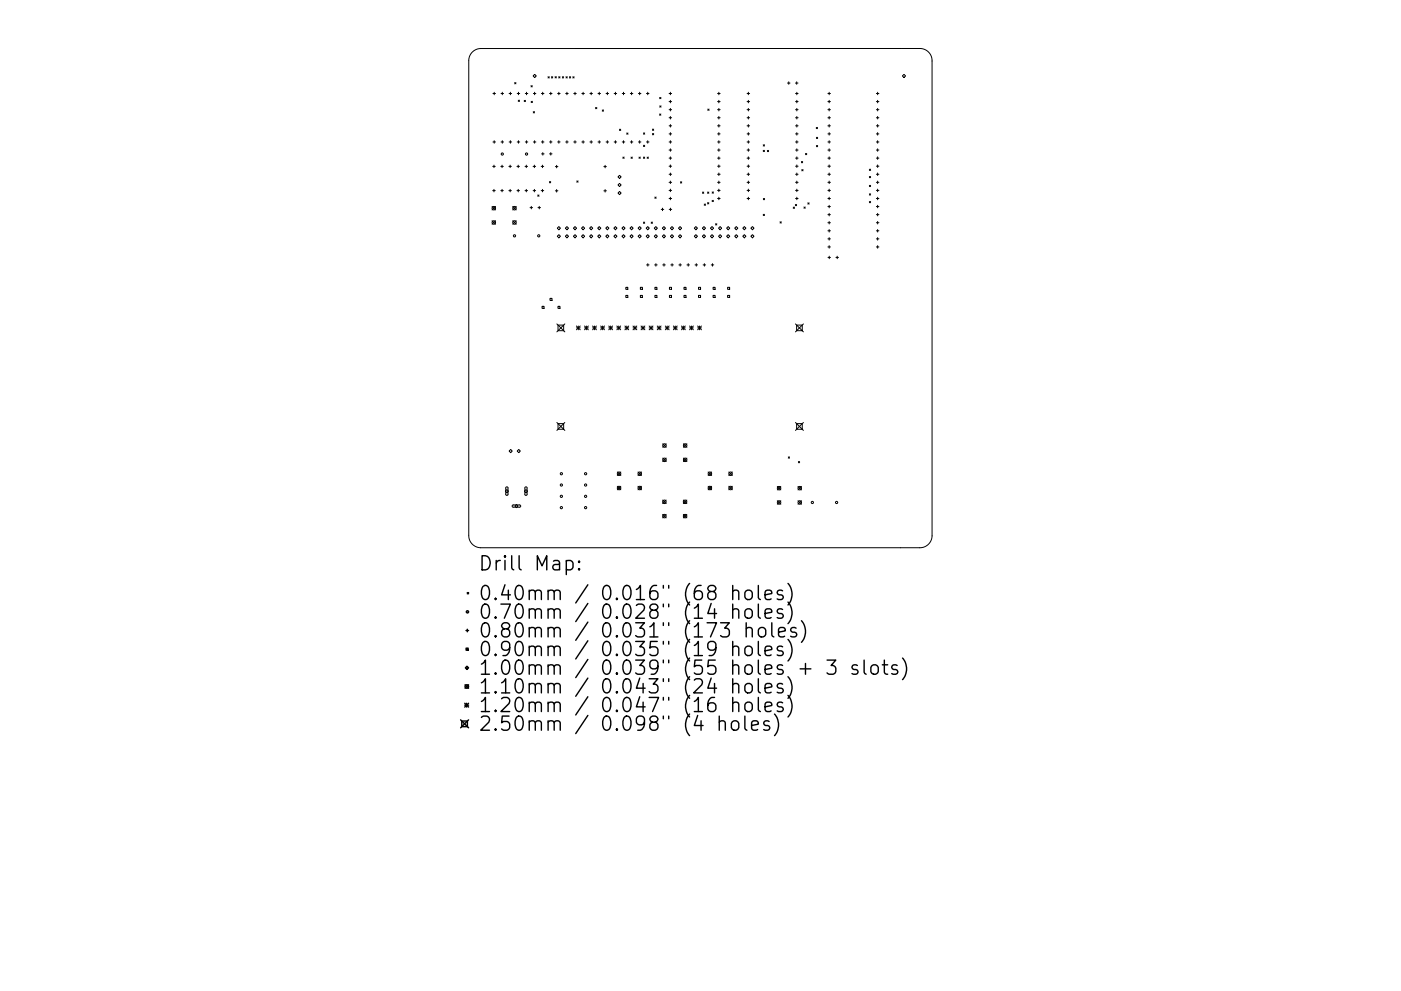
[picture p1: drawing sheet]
<svg xmlns="http://www.w3.org/2000/svg" width="297mm" height="210mm" viewBox="0 0 297 210" stroke-linecap="round" stroke-linejoin="round" font-family="sans-serif">
<defs><g id="words">
<g font-size="4.2">
<text x="101.3" y="121.1">Drill Map:</text>
<text x="101.3" y="127.4">0.40mm / 0.016&quot; (68 holes)</text>
<text x="101.3" y="131.3">0.70mm / 0.028&quot; (14 holes)</text>
<text x="101.3" y="135.3">0.80mm / 0.031&quot; (173 holes)</text>
<text x="101.3" y="139.2">0.90mm / 0.035&quot; (19 holes)</text>
<text x="101.3" y="143.2">1.00mm / 0.039&quot; (55 holes + 3 slots)</text>
<text x="101.3" y="147.2">1.10mm / 0.043&quot; (24 holes)</text>
<text x="101.3" y="151.1">1.20mm / 0.047&quot; (16 holes)</text>
<text x="101.3" y="155.1">2.50mm / 0.098&quot; (4 holes)</text>
</g>
</g></defs>
<g fill="none" stroke="#000" stroke-width=".21">
<path d="M100.2 11l1-.6 .8-.1h93.1a2.57 2.57 0 0 1 2.5 2.6v100.8a2.57 2.57 0 0 1-2.6 2.5h-93.1a2.57 2.57 0 0 1-2.5-2.6v-100.8l.2-.9zM104.5 19.8h.6M104.8 19.6v.5M106.2 19.8h.6M106.5 19.6v.5M107.9 19.8h.6M108.2 19.6v.5M109.1 17.5l.3 .3M109.4 17.5l-.3 .3M109.7 19.8h.5M109.9 19.6v.5M111.4 19.8h.5"/>
<path d="M111.6 19.6v.5M112.6 18.2l.3 .2M112.9 18.2l-.3 .2M113.1 19.8h.5M113.3 19.6v.5M113.4 15.8l.3 .3-.3 .4-.4-.4zM114.8 19.8h.5M115.1 19.6v.5M116.2 16.3l.3 .2M116.5 16.3l-.3 .2M116.5 19.8h.5M116.8 19.6v.5"/>
<path d="M116.9 16.3l.3 .2M117.2 16.3l-.3 .2M117.7 16.3l.3 .2M118 16.3l-.3 .2M118.2 19.8h.6M118.5 16.3l.2 .2M118.5 19.6v.5M118.7 16.3l-.2 .2M119.2 16.3l.3 .2M119.5 16.3l-.3 .2M119.9 19.8h.6M120 16.3l.3 .2"/>
<path d="M120.2 19.6v.5M120.3 16.3l-.3 .2M120.7 16.3l.3 .2M121 16.3l-.3 .2M121.5 16.3l.2 .2M121.6 19.8h.6M121.7 16.3l-.2 .2M121.9 19.6v.5M123.4 19.8h.5M123.6 19.6v.5M125.1 19.8h.5M125.3 19.6v.5"/>
<path d="M126.8 19.8h.5M127.1 19.6v.5M128.5 19.8h.5M128.8 19.6v.5M130.2 19.8h.6M130.5 19.6v.5M131.9 19.8h.6M132.2 19.6v.5M133.6 19.8h.6M133.9 19.6v.5M135.4 19.8h.5M135.6 19.6v.5"/>
<path d="M137.1 19.8h.5M137.3 19.6v.5M141.9 19.8h.5M142.1 19.6v.5M152.1 19.8h.6M152.4 19.6v.5M158.4 19.8h.5M158.7 19.6v.5M167 17.6h.5M167.2 17.4v.5M168.6 17.6h.6M168.7 19.8h.5"/>
<path d="M168.9 17.4v.5M168.9 19.6v.5M175.5 19.8h.6M175.8 19.6v.5M185.8 19.8h.5M186.1 19.6v.5M191.7 15.8l.3 .3-.3 .4-.4-.4zM104.5 35.3h.5M104.5 30.1h.6M104.7 35v.6M104.8 29.9v.5M106.2 35.3h.5"/>
<path d="M106.2 30.1h.6M106.4 35v.6M106.5 29.9v.5M107.9 35.3h.5M107.9 30.1h.6M108.2 35v.6M108.2 29.9v.5M109.6 35.3h.5M109.7 30.1h.5M109.9 35v.6M109.9 21.3l.2 .2M109.9 29.9v.5"/>
<path d="M110.1 21.3l-.2 .2M111.1 21.3l.3 .3M111.3 35.3h.6M111.4 30.1h.5M111.4 21.3l-.3 .3M111.6 35v.6M111.6 29.9v.5M112.6 21.5l.3 .3M112.9 21.5l-.3 .3M113 35.3h.6M113.1 23.7l.2 .3M113.1 30.1h.5"/>
<path d="M113.3 35v.6M113.3 23.7l-.2 .3M113.3 29.9v.5M114.7 35.3h.6M114.8 30.1h.5M114.8 32.6h.6M115 35v.6M115.1 29.9v.5M115.1 32.4v.5M116.5 38.5l.3 .3M116.5 30.1h.5M116.5 32.6h.5"/>
<path d="M116.8 38.5l-.3 .3M116.8 29.9v.5M116.8 32.4v.5M117.7 35.3h.6M118 35.1v.5M118.2 30.1h.6M118.5 29.9v.5M119.9 30.1h.6M120.2 29.9v.5M121.6 30.1h.6M121.9 29.9v.5M122.3 38.4l.3 .3"/>
<path d="M122.6 38.4l-.3 .3M123.4 30.1h.5M123.6 29.9v.5M125.1 30.1h.5M125.3 29.9v.5M126.3 22.8l.2 .3M126.5 22.8l-.2 .3M126.8 30.1h.5M127.1 29.9v.5M127.7 23.3l.3 .3M128 23.3l-.3 .3M128 35.3h.6"/>
<path d="M128.3 35.1v.5M128.5 30.1h.5M128.8 29.9v.5M130.2 30.1h.6M130.5 29.9v.5M131 37.5l.4-.3 .3 .3-.3 .4zM131 39.2l.4-.3 .3 .3-.3 .4zM131.3 27.4l.3 .3M131.6 27.4l-.3 .3M131.9 30.1h.6M132.1 33.3l.2 .3M132.2 29.9v.5"/>
<path d="M132.3 33.3l-.2 .3M132.9 28.2l.2 .3M133.1 28.2l-.2 .3M133.6 30.1h.6M133.8 33.3l.3 .3M133.9 29.9v.5M134.1 33.3l-.3 .3M135.4 30.1h.5M135.5 33.3l.2 .3M135.6 29.9v.5M135.7 33.3l-.2 .3M136.4 30.8l.3 .3"/>
<path d="M136.4 33.3l.3 .3M136.4 28.2l.3 .3M136.7 30.8l-.3 .3M136.7 33.3l-.3 .3M136.7 28.2l-.3 .3M137.1 30.1h.5M137.2 33.3l.3 .3M137.3 29.9v.5M137.5 33.3l-.3 .3M138.3 27.4l.3 .3M138.3 28.3l.3 .3M138.6 27.4l-.3 .3"/>
<path d="M138.6 28.3l-.3 .3M139.8 24.2l.3 .3M139.9 20.7l.2 .2M139.9 22.5l.3 .2M140.1 24.2l-.3 .3M140.1 20.7l-.2 .2M140.2 22.5l-.3 .2M141.9 21.6h.5M141.9 23.3h.5M141.9 25h.5M141.9 26.7h.5M141.9 28.4h.5"/>
<path d="M141.9 30.1h.5M141.9 31.8h.5M141.9 33.5h.5M141.9 35.3h.5M141.9 37h.5M141.9 38.7h.5M142.1 21.3v.5M142.1 23v.5M142.1 24.7v.6M142.1 26.4v.6M142.1 28.1v.6M142.1 29.9v.5"/>
<path d="M142.1 31.6v.5M142.1 33.3v.5M142.1 35v.5M142.1 36.7v.5M142.1 38.4v.6M144.3 38.6l.2 .2M144.5 38.6l-.2 .2M150.1 23.1l.2 .3M150.3 23.1l-.2 .3M152.1 21.6h.6M152.1 23.3h.6M152.1 25h.6"/>
<path d="M152.1 26.7h.6M152.1 28.4h.6M152.1 30.1h.6M152.1 31.8h.6M152.1 33.5h.6M152.1 35.3h.6M152.1 37h.6M152.1 38.7h.6M152.4 21.3v.5M152.4 23v.5M152.4 24.7v.6M152.4 26.4v.6"/>
<path d="M152.4 28.1v.6M152.4 29.9v.5M152.4 31.6v.5M152.4 33.3v.5M152.4 35v.5M152.4 36.7v.5M152.4 38.4v.6M158.4 21.6h.5M158.4 23.3h.5M158.4 25h.5M158.4 26.7h.5M158.4 28.4h.5"/>
<path d="M158.4 30.1h.5M158.4 31.8h.5M158.4 33.5h.5M158.4 35.3h.5M158.4 37h.5M158.4 38.7h.5M158.7 21.3v.5M158.7 23v.5M158.7 24.7v.6M158.7 26.4v.6M158.7 28.1v.6M158.7 29.9v.5"/>
<path d="M158.7 31.6v.5M158.7 33.3v.5M158.7 35v.5M158.7 36.7v.5M158.7 38.4v.6M161.8 31.9l.3 .3M161.8 30.7l.3 .3M162.1 31.9l-.3 .3M162.1 30.7l-.3 .3M162.7 31.9l.3 .3M163 31.9l-.3 .3M168.7 21.6h.5"/>
<path d="M168.7 23.3h.5M168.7 25h.5M168.7 26.7h.5M168.7 28.4h.5M168.7 30.1h.5M168.7 31.8h.5M168.7 33.5h.5M168.7 35.3h.5M168.7 37h.5M168.7 38.7h.5M168.9 21.3v.5M168.9 23v.5"/>
<path d="M168.9 24.7v.6M168.9 26.4v.6M168.9 28.1v.6M168.9 29.9v.5M168.9 31.6v.5M168.9 33.3v.5M168.9 35v.5M168.9 36.7v.5M168.9 38.4v.6M169.9 34.3l.3 .2M170 36l.3 .3M170.2 34.3l-.3 .2"/>
<path d="M170.3 36l-.3 .3M170.8 32.6l.2 .2M171 32.6l-.2 .2M173.1 27l.2 .3M173.1 29.1l.3 .3M173.1 30.9l.3 .2M173.3 27l-.2 .3M173.4 30.9l-.3 .2M173.4 29.1l-.3 .3M175.5 21.6h.6M175.5 23.3h.6M175.5 25h.6"/>
<path d="M175.5 26.7h.6M175.5 28.4h.6M175.5 30.1h.6M175.5 31.8h.6M175.5 33.5h.6M175.5 35.3h.6M175.5 37h.6M175.5 38.7h.6M175.8 21.3v.5M175.8 23v.5M175.8 24.7v.6M175.8 26.4v.6"/>
<path d="M175.8 28.1v.6M175.8 29.9v.5M175.8 31.6v.5M175.8 33.3v.5M175.8 35v.5M175.8 36.7v.5M175.8 38.4v.6M184.3 35.9l.3 .3M184.3 37.4l.3 .3M184.3 39.3l.3 .3M184.6 35.9l-.3 .3M184.6 37.4l-.3 .3"/>
<path d="M184.6 39.3l-.3 .3M185.8 21.6h.5M185.8 23.3h.5M185.8 25h.5M185.8 26.7h.5M185.8 28.4h.5M185.8 30.1h.5M185.8 31.8h.5M185.8 33.5h.5M185.8 35.3h.5M185.8 37h.5M185.8 38.7h.5"/>
<path d="M186.1 21.3v.5M186.1 23v.5M186.1 24.7v.6M186.1 26.4v.6M186.1 28.1v.6M186.1 29.9v.5M186.1 31.6v.5M186.1 33.3v.5M186.1 35v.5M186.1 36.7v.5M186.1 38.4v.6M104.3 43.8l.8 .7"/>
<path d="M104.3 46.8l.8 .8M104.5 40.4h.5M104.7 40.2v.5M105.1 43.8l-.8 .7M105.1 46.8l-.8 .8M106.2 40.4h.5M106.4 40.2v.5M107.9 40.4h.5M108.2 40.2v.5M108.7 43.8l.8 .7M108.7 46.8l.8 .8M109.5 43.8l-.8 .7"/>
<path d="M109.5 46.8l-.8 .8M109.6 40.4h.5M109.9 40.2v.5M111.3 40.4h.6M111.6 40.2v.5M112.4 44.1h.5M112.6 43.8v.5M113 40.4h.6M113.3 40.2v.5M114 41.4l.3 .2M114.1 44.1h.5M114.3 41.4l-.3 .2"/>
<path d="M114.3 43.8v.5M114.7 40.4h.6M115 40.2v.5M117.7 40.5h.6M118 40.2v.6M118.2 48.4l.3-.3 .3 .3-.3 .3zM118.2 50.1l.3-.3 .3 .3-.3 .4zM119.9 48.4l.3-.3 .3 .3-.3 .3zM119.9 50.1l.3-.3 .3 .3-.3 .4zM121.6 48.4l.3-.3 .4 .3-.4 .3zM121.6 50.1l.3-.3 .4 .3-.4 .4zM123.3 48.4l.3-.3 .4 .3-.4 .3z"/>
<path d="M123.3 50.1l.3-.3 .4 .3-.4 .4zM125 48.4l.3-.3 .4 .3-.4 .3zM125 50.1l.3-.3 .4 .3-.4 .4zM127.1 48.1l.3 .3-.3 .3-.4-.3zM127.1 49.8l.3 .3-.3 .4-.4-.4zM128 40.5h.6M128.3 40.2v.6M128.8 48.1l.3 .3-.3 .3-.4-.3zM128.8 49.8l.3 .3-.3 .4-.4-.4zM130.5 48.1l.3 .3-.3 .3-.4-.3zM130.5 49.8l.3 .3-.3 .4-.4-.4zM131 41l.4-.4 .3 .4-.3 .3z"/>
<path d="M132.2 48.1l.3 .3-.3 .3-.3-.3zM132.2 49.8l.3 .3-.3 .4-.3-.4zM133.9 48.1l.3 .3-.3 .3-.3-.3zM133.9 49.8l.3 .3-.3 .4-.3-.4zM135.6 48.1l.4 .3-.4 .3-.3-.3zM135.6 49.8l.4 .3-.4 .4-.3-.4zM136.4 47.1l.3 .3M136.7 47.1l-.3 .3M137.1 56.2h.5M137.3 48.1l.4 .3-.4 .3-.3-.3zM137.3 49.8l.4 .3-.4 .4-.3-.4zM137.4 55.9v.6"/>
<path d="M138.1 47.1l.2 .3M138.3 47.1l-.2 .3M138.7 48.4l.3-.3 .4 .3-.4 .3zM138.7 50.1l.3-.3 .4 .3-.4 .4zM138.8 56.2h.5M138.8 41.8l.3 .3M139.1 55.9v.6M139.1 41.8l-.3 .3M140.2 44.4h.5M140.4 48.4l.4-.3 .3 .3-.3 .3zM140.4 50.1l.4-.3 .3 .3-.3 .4zM140.5 44.2v.5"/>
<path d="M140.5 56.2h.5M140.8 55.9v.6M141.9 40.4h.5M141.9 42.1h.5M141.9 44.4h.5M142.1 40.1v.6M142.1 41.8v.6M142.1 48.4l.4-.3 .3 .3-.3 .3zM142.1 50.1l.4-.3 .3 .3-.3 .4zM142.1 44.2v.5M142.2 56.2h.6M142.5 55.9v.6"/>
<path d="M143.8 48.4l.4-.3 .3 .3-.3 .3zM143.8 50.1l.4-.3 .3 .3-.3 .4zM143.9 56.2h.6M144.2 55.9v.6M145.6 56.2h.6M145.9 55.9v.6M147.2 48.4l.3-.3 .4 .3-.4 .3zM147.2 50.1l.3-.3 .4 .3-.4 .4zM147.4 56.2h.5M147.6 55.9v.6M148.9 48.4l.4-.3 .3 .3-.3 .3zM148.9 50.1l.4-.3 .3 .3-.3 .4z"/>
<path d="M148.9 40.7l.3 .3M149.1 56.2h.5M149.2 40.7l-.3 .3M149.3 43.3l.3 .3M149.3 55.9v.6M149.6 43.3l-.3 .3M150 40.7l.3 .3M150 43l.3 .3M150.3 40.7l-.3 .3M150.3 43l-.3 .3M150.6 48.4l.4-.3 .3 .3-.3 .3zM150.6 50.1l.4-.3 .3 .3-.3 .4z"/>
<path d="M150.8 56.2h.5M151 42.5l.3 .3M151 40.7l.3 .3M151.1 55.9v.6M151.3 42.5l-.3 .3M151.3 40.7l-.3 .3M151.7 47.5l.3 .2M152 47.5l-.3 .2M152.1 40.4h.6M152.1 42.1h.6M152.3 48.4l.4-.3 .3 .3-.3 .3zM152.3 50.1l.4-.3 .3 .3-.3 .4z"/>
<path d="M152.4 40.1v.6M152.4 41.8v.6M154.1 48.4l.3-.3 .3 .3-.3 .3zM154.1 50.1l.3-.3 .3 .3-.3 .4zM155.8 48.4l.3-.3 .3 .3-.3 .3zM155.8 50.1l.3-.3 .3 .3-.3 .4zM157.5 48.4l.3-.3 .4 .3-.4 .3zM157.5 50.1l.3-.3 .4 .3-.4 .4zM158.4 40.4h.5M158.4 42.1h.5M158.7 40.1v.6M158.7 41.8v.6"/>
<path d="M159.2 48.4l.3-.3 .4 .3-.4 .3zM159.2 50.1l.3-.3 .4 .3-.4 .4zM161.8 45.5l.3 .2M161.8 42.1l.3 .3M162.1 45.5l-.3 .2M162.1 42.1l-.3 .3M165.4 47.1l.3 .2M165.7 47.1l-.3 .2M168.2 43.9l.3 .3M168.5 43.9l-.3 .3M168.6 43.4l.3 .2M168.7 40.4h.5"/>
<path d="M168.7 42.1h.5M168.9 43.4l-.3 .2M168.9 40.1v.6M168.9 41.8v.6M170.5 43.9l.2 .3M170.7 43.9l-.2 .3M171.3 43l.2 .3M171.5 43l-.2 .3M175.5 40.4h.6M175.5 42.1h.6M175.5 43.8h.6M175.5 45.5h.6"/>
<path d="M175.5 47.3h.6M175.5 49h.6M175.5 50.7h.6M175.5 52.4h.6M175.5 54.6h.6M175.8 40.1v.6M175.8 41.8v.6M175.8 43.6v.5M175.8 45.3v.5M175.8 47v.5M175.8 48.7v.5M175.8 50.4v.5"/>
<path d="M175.8 52.1v.6M175.8 54.4v.5M177.2 54.6h.6M177.5 54.4v.5M184.3 41.1l.3 .3M184.3 42.7l.3 .3M184.6 41.1l-.3 .3M184.6 42.7l-.3 .3M185.8 40.4h.5M185.8 42.1h.5M185.8 43.8h.5M185.8 45.5h.5"/>
<path d="M185.8 47.3h.5M185.8 49h.5M185.8 50.7h.5M185.8 52.4h.5M186.1 40.1v.6M186.1 41.8v.6M186.1 43.6v.5M186.1 45.3v.5M186.1 47v.5M186.1 48.7v.5M186.1 50.4v.5M186.1 52.1v.6"/>
<path d="M114.9 65h.5v.4h-.5zM116.6 63.3h.4v.4h-.4zM118.1 68.7l1.7 1.7M118.3 65h.4v.4h-.4zM118.3 69h1.2v1.2h-1.2zM119.8 68.7l-1.7 1.7M122.2 69.2l.8 .8M122.2 69.6h.8M122.6 69.2v.8M123 69.2l-.8 .8M123.9 69.6h.8M123.9 69.2l.8 .8"/>
<path d="M124.3 69.2v.8M124.7 69.2l-.8 .8M125.6 69.6h.8M125.6 69.2l.8 .8M126 69.2v.8M126.4 69.2l-.8 .8M127.4 69.6h.8M127.4 69.2l.8 .8M127.8 69.2v.8M128.2 69.2l-.8 .8M129.1 69.6h.8M129.1 69.2l.8 .8"/>
<path d="M129.5 69.2v.8M129.9 69.2l-.8 .8M130.8 69.6h.8M130.8 69.2l.8 .8M131.2 69.2v.8M131.6 69.2l-.8 .8M132.5 69.6h.8M132.5 69.2l.8 .8M132.7 61h.4v.4h-.4zM132.7 62.7h.4v.4h-.4zM132.9 69.2v.8M133.3 69.2l-.8 .8"/>
<path d="M134.2 69.6h.8M134.2 69.2l.8 .8M134.6 69.2v.8M135 69.2l-.8 .8M135.8 61h.4v.4h-.4zM135.8 62.7h.4v.4h-.4zM135.9 69.6h.8M135.9 69.2l.8 .8M136.3 69.2v.8M136.7 69.2l-.8 .8M137.6 69.6h.8M137.6 69.2l.8 .8"/>
<path d="M138 69.2v.8M138.4 69.2l-.8 .8M138.9 61h.4v.4h-.4zM138.9 62.7h.4v.4h-.4zM139.3 69.6h.9M139.3 69.2l.9 .8M139.8 69.2v.8M140.2 69.2l-.9 .8M141.1 69.6h.8M141.1 69.2l.8 .8M141.5 69.2v.8M141.9 69.2l-.8 .8"/>
<path d="M141.9 61h.5v.4h-.5zM141.9 62.7h.5v.4h-.5zM142.8 69.6h.8M142.8 69.2l.8 .8M143.2 69.2v.8M143.6 69.2l-.8 .8M144.5 69.6h.8M144.5 69.2l.8 .8M144.9 69.2v.8M145 61h.4v.4h-.4zM145 62.7h.4v.4h-.4zM145.3 69.2l-.8 .8"/>
<path d="M146.2 69.6h.8M146.2 69.2l.8 .8M146.6 69.2v.8M147 69.2l-.8 .8M147.9 69.6h.8M147.9 69.2l.8 .8M148.1 61h.4v.4h-.4zM148.1 62.7h.4v.4h-.4zM148.3 69.2v.8M148.7 69.2l-.8 .8M151.2 61h.4v.4h-.4zM151.2 62.7h.4v.4h-.4z"/>
<path d="M154.3 61h.4v.4h-.4zM154.3 62.7h.4v.4h-.4zM168.7 68.7l1.6 1.7M168.9 69h1.2v1.2h-1.2zM170.3 68.7l-1.6 1.7M107.9 95.7l.4-.3 .3 .3-.3 .3zM109.7 95.7l.3-.3 .3 .3-.3 .3zM118.1 89.6l1.7 1.7M118.3 89.9h1.2v1.2h-1.2zM119.8 89.6l-1.7 1.7M140.5 94.2l.8 .7M140.5 97.2l.8 .7"/>
<path d="M141.3 94.2l-.8 .7M141.3 97.2l-.8 .7M144.9 94.2l.7 .7M144.9 97.2l.7 .7M145.6 94.2l-.7 .7M145.6 97.2l-.7 .7M167.1 96.9l.3 .3M167.4 96.9l-.3 .3M168.7 89.6l1.6 1.7M168.9 89.9h1.2v1.2h-1.2zM169.3 97.9l.2 .3M169.5 97.9l-.2 .3"/>
<path d="M170.3 89.6l-1.6 1.7M107.1 104.2l.4-.3 .3 .3-.3 .3zM107.3 103.4l.3-.1 .1 .2v1.4l-.2 .2-.3-.2zM108.7 107.2l1.5-.1 .2 .3-.2 .2h-1.4l-.2-.1zM109.2 107.4l.3-.4 .3 .4-.3 .3zM111.2 104.2l.3-.3 .4 .3-.4 .3zM111.3 103.4l.3-.1 .2 .2v1.4l-.3 .2-.2-.2zM130.9 100.1l.7 .8M130.9 103.2l.7 .7M131.6 100.1l-.7 .8M131.6 103.2l-.7 .7M135.3 100.1l.7 .8"/>
<path d="M135.3 103.2l.7 .7M136 100.1l-.7 .8M136 103.2l-.7 .7M140.5 106.1l.7 .7M140.5 109.1l.7 .8M141.2 106.1l-.7 .7M141.2 109.1l-.7 .8M144.9 106.1l.7 .7M144.9 109.1l.7 .8M145.6 106.1l-.7 .7M145.6 109.1l-.7 .8M150.1 100.1l.8 .8"/>
<path d="M150.1 103.2l.8 .7M150.9 100.1l-.8 .8M150.9 103.2l-.8 .7M154.5 100.1l.8 .8M154.5 103.2l.8 .7M155.3 100.1l-.8 .8M155.3 103.2l-.8 .7M164.8 103.2l.7 .7M164.8 106.2l.7 .8M165.5 103.2l-.7 .7M165.5 106.2l-.7 .8M169.2 103.2l.7 .7"/>
<path d="M169.2 106.2l.7 .8M169.9 103.2l-.7 .7M169.9 106.2l-.7 .8"/>
<circle cx="106.5" cy="32.7" r=".24"/>
<circle cx="111.6" cy="32.7" r=".24"/>
<circle cx="104.7" cy="44.2" r=".37"/>
<circle cx="104.7" cy="47.2" r=".37"/>
<circle cx="109.1" cy="47.2" r=".37"/>
<circle cx="109.1" cy="44.2" r=".37"/>
<circle cx="109.1" cy="50" r=".24"/>
<circle cx="114.2" cy="50" r=".24"/>
<circle cx="140.9" cy="97.6" r=".37"/>
<circle cx="140.9" cy="94.5" r=".37"/>
<circle cx="145.3" cy="94.5" r=".37"/>
<circle cx="145.3" cy="97.6" r=".37"/>
<circle cx="119" cy="107.7" r=".24"/>
<circle cx="119" cy="105.3" r=".24"/>
<circle cx="119" cy="102.9" r=".24"/>
<circle cx="119" cy="100.5" r=".24"/>
<circle cx="124.2" cy="107.7" r=".24"/>
<circle cx="124.2" cy="105.3" r=".24"/>
<circle cx="124.2" cy="102.9" r=".24"/>
<circle cx="124.2" cy="100.5" r=".24"/>
<circle cx="131.3" cy="103.5" r=".37"/>
<circle cx="131.3" cy="100.5" r=".37"/>
<circle cx="135.6" cy="103.5" r=".37"/>
<circle cx="135.6" cy="100.5" r=".37"/>
<circle cx="140.9" cy="106.5" r=".37"/>
<circle cx="140.9" cy="109.5" r=".37"/>
<circle cx="145.3" cy="109.5" r=".37"/>
<circle cx="145.3" cy="106.5" r=".37"/>
<circle cx="150.5" cy="103.5" r=".37"/>
<circle cx="150.5" cy="100.5" r=".37"/>
<circle cx="154.9" cy="103.5" r=".37"/>
<circle cx="154.9" cy="100.5" r=".37"/>
<circle cx="165.2" cy="106.6" r=".37"/>
<circle cx="165.2" cy="103.6" r=".37"/>
<circle cx="169.6" cy="106.6" r=".37"/>
<circle cx="169.6" cy="103.6" r=".37"/>
<circle cx="172.2" cy="106.6" r=".24"/>
<circle cx="177.4" cy="106.6" r=".24"/>
</g>
<g fill="none" stroke="#000" stroke-width=".3">
<path d="M120.1 119.1l.8-.2 .6 .6v.8l-.3 .5-.3 .1-.8-.1M122.8 119.1l.1 .1-.1 .1-.2-.1 .2-.1v.2M98.8 133.8h.5M98.8 137.5h.5v.4h-.5zM99.1 125.7l.2 .3M99.1 133.5v.5M99.3 125.7l-.2 .3M122.8 120.6l.1 .2-.1 .1-.2-.1 .2-.2v.3M155.4 125.5a.74 .74 0 0 1 1.2 .1v1.6M155.4 129.5a.75 .75 0 0 1 1.2 .1v1.6M155.4 137.4a.75 .75 0 0 1 1.2 .1v1.6M155.4 124.2v3"/>
<path d="M155.4 128.2v3M155.4 136.1v3M158.1 125.5a.81 .81 0 0 1 .8-.3 .81 .81 0 0 1 .6 .6v.8a.81 .81 0 0 1-.8 .6 .81 .81 0 0 1-.8-.6v-.8zM158.1 129.5a.81 .81 0 0 1 .8-.3 .81 .81 0 0 1 .6 .5v.9a.81 .81 0 0 1-.8 .6 .81 .81 0 0 1-.8-.6v-.9zM158.1 137.4a.81 .81 0 0 1 .8-.3 .81 .81 0 0 1 .6 .6v.8a.81 .81 0 0 1-.8 .6 .81 .81 0 0 1-.8-.6v-.8zM158.2 133.4a.74 .74 0 0 1 1.3 .2v1.5M158.2 132.1v3M160.8 124.2v2.6l.4 .4M160.8 128.2v2.5l.4 .5M160.8 136.1v2.6l.4 .4M160.9 133.4a.81 .81 0 0 1 .8-.3 .81 .81 0 0 1 .7 .6v.9a.81 .81 0 0 1-.8 .6 .81 .81 0 0 1-.8-.6v-.9zM162.2 126.2l1.4-.3-.1-.5-.9-.2-.4 .4v1.2l.2 .3 .2 .1 .9-.1"/>
<path d="M162.2 130.2l1.4-.3-.1-.6-.9-.1-.4 .4v1.1l.2 .3 .2 .2 .9-.2M162.2 138.1l1.4-.3-.1-.6-.9-.1-.4 .4v1.2l.2 .2 .2 .2 .9-.2M163.6 132.1v2.6l.5 .4M165.1 134.1l1.4-.3-.1-.5-.9-.2-.4 .5v1.1l.1 .3 .3 .1 .9-.1M165.9 125.4l-.7-.2-.4 .4 .1 .5 1 .3 .2 .2-.2 .5-.3 .1-.8-.1M165.9 129.3l-.7-.1-.4 .4 .1 .4 1 .3 .2 .3-.2 .4-.3 .2-.8-.2M165.9 137.2l-.7-.1-.4 .4 .1 .4 1 .3 .2 .3-.2 .4-.3 .2-.8-.2M167.1 123.8a3.4 3.4 0 0 1 0 4.6M167.1 127.7a3.4 3.4 0 0 1 0 4.6M167.1 135.7a3.4 3.4 0 0 1 0 4.5M168.8 133.3l-.7-.2-.5 .5 .2 .4 1 .3 .1 .3-.1 .4-.3 .1-.9-.1M169.9 131.7a3.4 3.4 0 0 1 0 4.6"/>
<path d="M191.4 139.6a3.4 3.4 0 0 1 0 4.6M97.7 152.7l1.6 1.7M97.9 153h1.2v1.2h-1.2zM98.5 149.2l.8 .8M98.5 149.6h.8M98.6 145.3l.7 .7M98.7 141.7l.3-.3 .3 .3-.3 .3zM98.9 149.2v.8M99.3 145.3l-.7 .7M99.3 149.2l-.8 .8M99.3 152.7l-1.6 1.7M152.5 153.2a.74 .74 0 0 1 1.3 .2v1.5"/>
<path d="M152.5 151.9v3M155.4 145.3a.75 .75 0 0 1 1.2 .1v1.6M155.4 149.3a.75 .75 0 0 1 1.2 .1v1.6M155.4 153.1a.81 .81 0 0 1 1.2 .4v.9a.81 .81 0 0 1-.7 .6 .81 .81 0 0 1-.8-.6v-.9zM155.4 144v3M155.4 148v3M157.9 151.9v2.6l.5 .4M158.1 145.3a.81 .81 0 0 1 .8-.3 .81 .81 0 0 1 .6 .6v.8a.81 .81 0 0 1-.8 .6 .81 .81 0 0 1-.8-.6v-.8zM158.1 149.3a.81 .81 0 0 1 .8-.3 .81 .81 0 0 1 .6 .5v.9a.81 .81 0 0 1-.8 .6 .81 .81 0 0 1-.8-.6v-.9zM159.4 153.9l1.4-.3-.2-.5-.8-.2-.4 .5v1.1l.1 .3 .3 .1 .8-.1M160.8 144v2.6l.4 .4M160.8 148v2.5l.4 .5"/>
<path d="M162.2 146l1.4-.3-.1-.5-.9-.2-.4 .4v1.2l.2 .3 .2 .1 .9-.1M162.2 150l1.4-.3-.1-.6-.9-.1-.4 .4v1.1l.2 .3 .2 .2 .9-.2M163.1 153.1l-.7-.2-.5 .5 .2 .4 1 .3 .1 .3-.1 .4-.3 .1-.9-.1M164.2 151.5a3.4 3.4 0 0 1 0 4.6M165.9 145.2l-.7-.2-.4 .4 .1 .5 1 .3 .2 .2-.2 .5-.3 .1-.8-.1M165.9 149.1l-.7-.1-.4 .4 .1 .4 1 .3 .2 .3-.2 .4-.3 .2-.8-.2M167.1 143.6a3.4 3.4 0 0 1 0 4.6M167.1 147.5a3.4 3.4 0 0 1 0 4.6M169.6 141.9h2.3M170.8 140.8v2.2M175.4 140h1.8l-1 1.2a.81 .81 0 0 1 1 .6v.7l-.3 .4-.3 .1h-.8l-.4-.2M181.8 141.2l-.7-.2-.5 .5 .2 .4 1 .3 .1 .3-.1 .4-.3 .1-.9-.1"/>
<path d="M183.2 140v2.6l.4 .4M184.8 141.3a.81 .81 0 0 1 .8-.3 .81 .81 0 0 1 .6 .6v.9a.81 .81 0 0 1-.8 .6 .81 .81 0 0 1-.8-.6v-.9zM187.1 141h1.1M187.5 140v2.6l.1 .3 .6 .1M190.2 141.2l-.7-.2-.4 .5 .1 .4 1 .3 .2 .3-.2 .4-.3 .1-.8-.1"/>
<circle cx="99.1" cy="129.8" r=".24"/>
<circle cx="99" cy="145.7" r=".37"/>
</g>
<use href="#words"/>
</svg>
